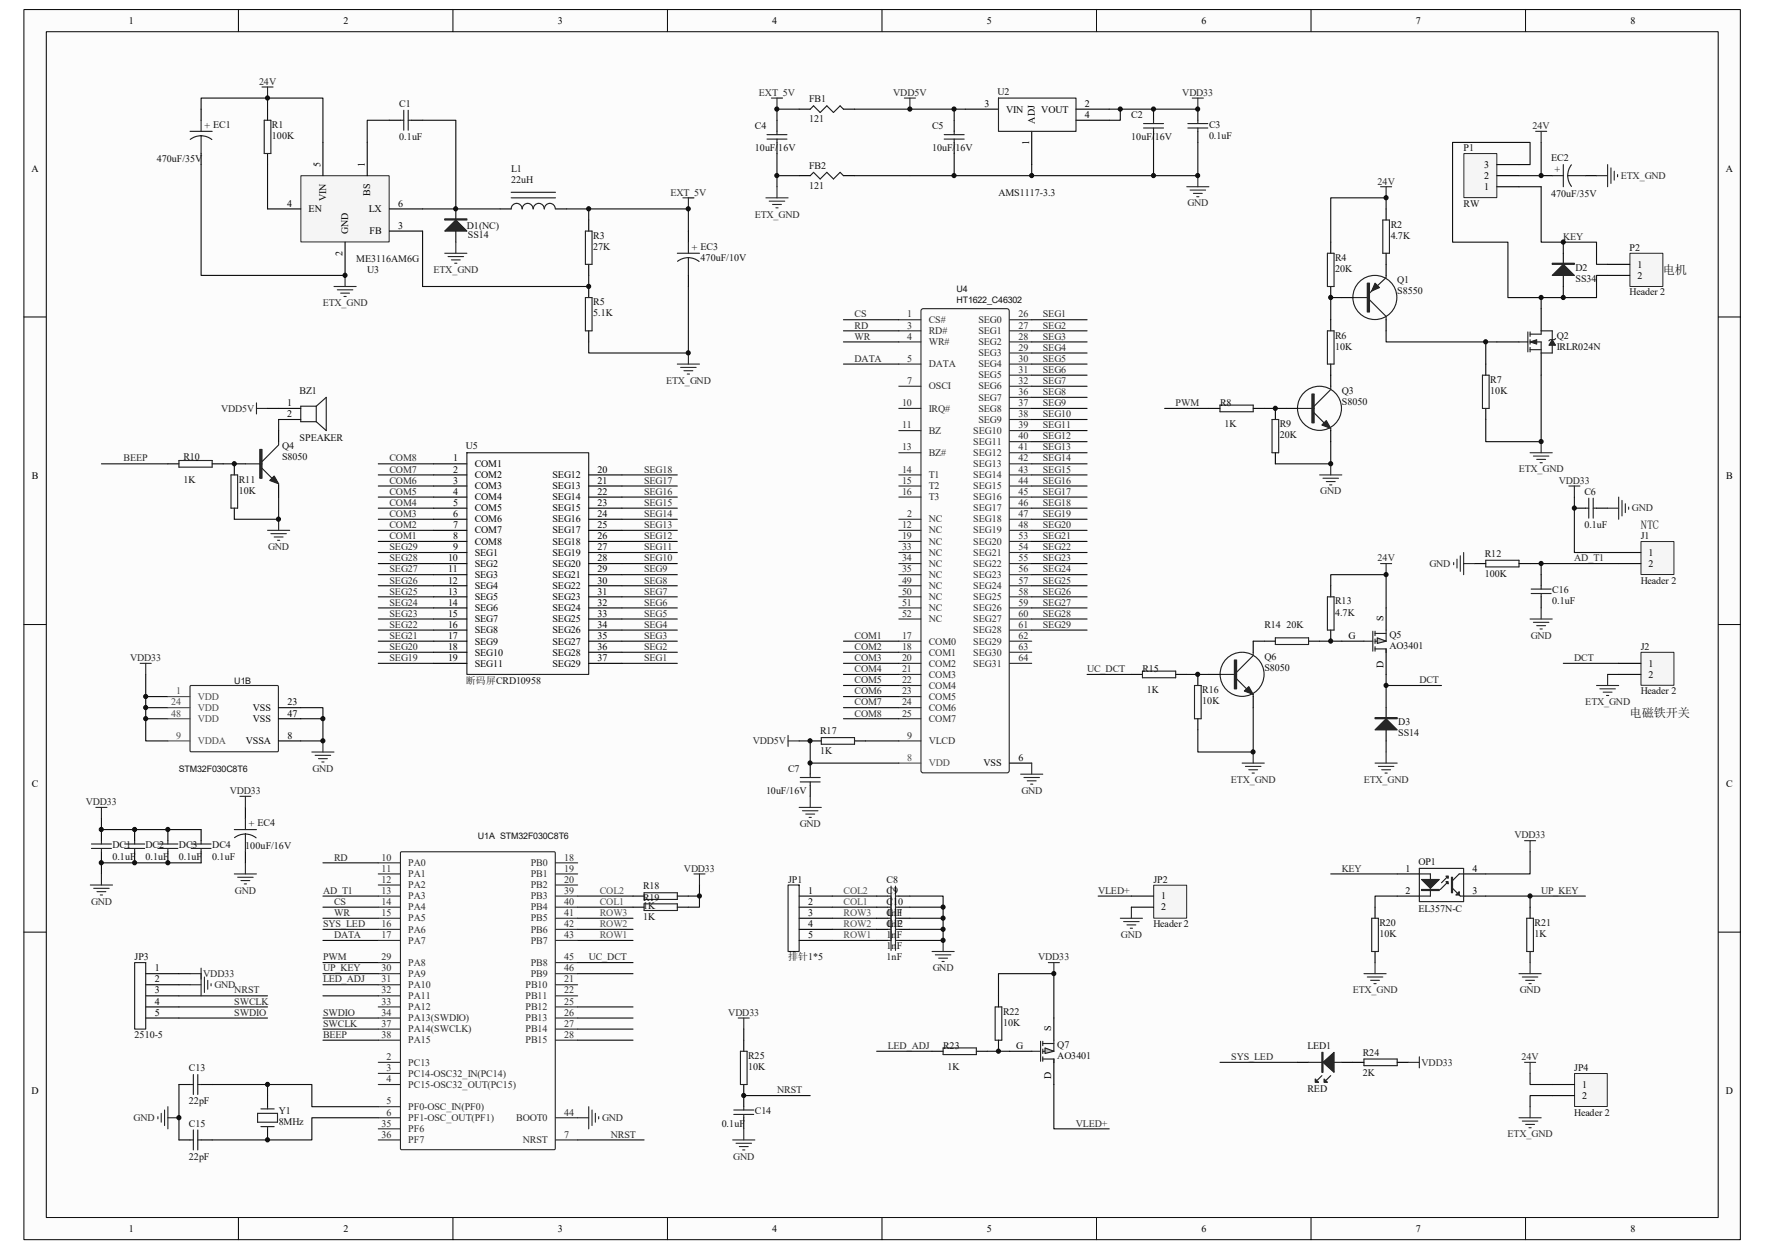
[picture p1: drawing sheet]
<svg xmlns="http://www.w3.org/2000/svg" width="297mm" height="210mm" viewBox="0 0 297 210" stroke-linecap="round" stroke-linejoin="round" font-family="sans-serif">
<defs><g id="words">
<g font-size="2" fill="#0e0e0e">
<text x="279.8" y="46">电机</text>
<text x="276.1" y="88.9">NTC</text>
<text x="274.2" y="120.6">电磁铁开关</text>
</g>
<g font-size="1.7">
<text x="21.7" y="4">1</text>
<text x="57.8" y="4">2</text>
<text x="93.9" y="4">3</text>
<text x="130" y="4">4</text>
<text x="166.1" y="4">5</text>
<text x="202.2" y="4">6</text>
<text x="238.3" y="4">7</text>
<text x="274.4" y="4">8</text>
<text x="165.7" y="17.9">3</text>
<text x="182.5" y="17.9">2</text>
<text x="169.3" y="18.9">VIN</text>
<text x="174.1" y="20.8" transform="rotate(-90 174.1 20.8)">ADJ</text>
<text x="175.2" y="18.9">VOUT</text>
<text x="182.5" y="19.9">4</text>
<text x="5.3" y="28.9">A</text>
<text x="53.9" y="28.1" transform="rotate(-90 53.9 28.1)">5</text>
<text x="61.4" y="28.1" transform="rotate(-90 61.4 28.1)">1</text>
<text x="173.2" y="24.4" transform="rotate(-90 173.2 24.4)">1</text>
<text x="249.8" y="28.2">3</text>
<text x="290.4" y="28.9">A</text>
<text x="48.3" y="34.8">4</text>
<text x="51.9" y="35.7">EN</text>
<text x="54.9" y="33.8" transform="rotate(-90 54.9 33.8)">VIN</text>
<text x="62.1" y="35.7">LX</text>
<text x="62.3" y="32.9" transform="rotate(-90 62.3 32.9)">BS</text>
<text x="67" y="34.8">6</text>
<text x="249.8" y="32">1</text>
<text x="249.8" y="30.1">2</text>
<text x="58.6" y="39.4" transform="rotate(-90 58.6 39.4)">GND</text>
<text x="62.2" y="39.4">FB</text>
<text x="67" y="38.5">3</text>
<text x="57.7" y="43.1" transform="rotate(-90 57.7 43.1)">2</text>
<text x="275.5" y="45">1</text>
<text x="275.5" y="46.9">2</text>
<text x="48.3" y="68.3">1</text>
<text x="48.3" y="70.1">2</text>
<text x="76.2" y="77.6">1</text>
<text x="5.3" y="80.6">B</text>
<text x="76.2" y="83.2">4</text>
<text x="76.2" y="79.5">2</text>
<text x="76.2" y="81.3">3</text>
<text x="79.9" y="80.4">COM2</text>
<text x="79.9" y="82.3">COM3</text>
<text x="79.9" y="78.5">COM1</text>
<text x="93" y="80.4">SEG12</text>
<text x="93" y="82.3">SEG13</text>
<text x="100.5" y="79.5">20</text>
<text x="100.5" y="81.3">21</text>
<text x="100.5" y="83.2">22</text>
<text x="290.5" y="80.6">B</text>
<text x="76.2" y="85">5</text>
<text x="76.2" y="86.9">6</text>
<text x="76.2" y="88.8">7</text>
<text x="79.9" y="84.1">COM4</text>
<text x="79.9" y="86">COM5</text>
<text x="79.9" y="87.8">COM6</text>
<text x="79.9" y="89.7">COM7</text>
<text x="93" y="84.1">SEG14</text>
<text x="93" y="86">SEG15</text>
<text x="93" y="87.8">SEG16</text>
<text x="93" y="89.7">SEG17</text>
<text x="100.5" y="85">23</text>
<text x="100.5" y="86.9">24</text>
<text x="100.5" y="88.8">25</text>
<text x="75.4" y="94.4">10</text>
<text x="76.2" y="90.6">8</text>
<text x="76.2" y="92.5">9</text>
<text x="79.9" y="91.6">COM8</text>
<text x="79.9" y="93.4">SEG1</text>
<text x="79.9" y="95.3">SEG2</text>
<text x="93" y="91.6">SEG18</text>
<text x="93" y="93.4">SEG19</text>
<text x="93" y="95.3">SEG20</text>
<text x="100.5" y="90.6">26</text>
<text x="100.5" y="92.5">27</text>
<text x="100.5" y="94.4">28</text>
<text x="277.4" y="93.4">1</text>
<text x="277.4" y="95.3">2</text>
<text x="75.4" y="96.2">11</text>
<text x="75.4" y="98.1">12</text>
<text x="75.4" y="100">13</text>
<text x="75.4" y="101.9">14</text>
<text x="79.9" y="97.2">SEG3</text>
<text x="79.9" y="99.1">SEG4</text>
<text x="79.9" y="100.9">SEG5</text>
<text x="93" y="97.2">SEG21</text>
<text x="93" y="99.1">SEG22</text>
<text x="93" y="100.9">SEG23</text>
<text x="100.5" y="96.2">29</text>
<text x="100.5" y="98.1">30</text>
<text x="100.5" y="100">31</text>
<text x="100.5" y="101.9">32</text>
<text x="75.4" y="103.7">15</text>
<text x="75.4" y="105.6">16</text>
<text x="75.4" y="107.4">17</text>
<text x="79.9" y="102.8">SEG6</text>
<text x="79.9" y="104.6">SEG7</text>
<text x="79.9" y="106.5">SEG8</text>
<text x="93" y="102.8">SEG24</text>
<text x="93" y="104.6">SEG25</text>
<text x="93" y="106.5">SEG26</text>
<text x="100.5" y="103.7">33</text>
<text x="100.5" y="105.6">34</text>
<text x="100.5" y="107.4">35</text>
<text x="226.9" y="107.4">G</text>
<text x="232.8" y="104.5" transform="rotate(-90 232.8 104.5)">S</text>
<text x="75.4" y="109.3">18</text>
<text x="75.4" y="111.2">19</text>
<text x="79.9" y="108.4">SEG9</text>
<text x="79.9" y="110.2">SEG10</text>
<text x="79.9" y="112.1">SEG11</text>
<text x="93" y="108.4">SEG27</text>
<text x="93" y="110.2">SEG28</text>
<text x="93" y="112.1">SEG29</text>
<text x="100.5" y="109.3">36</text>
<text x="100.5" y="111.2">37</text>
<text x="232.8" y="112.4" transform="rotate(-90 232.8 112.4)">D</text>
<text x="277.4" y="112.1">1</text>
<text x="277.4" y="114">2</text>
<text x="42.5" y="119.5">VSS</text>
<text x="48.4" y="118.6">23</text>
<text x="41.4" y="125.1">VSSA</text>
<text x="42.5" y="121.4">VSS</text>
<text x="48.4" y="120.5">47</text>
<text x="48.4" y="124.2">8</text>
<text x="165.5" y="128.9">VSS</text>
<text x="171.4" y="127.9">6</text>
<text x="5.3" y="132.3">C</text>
<text x="290.5" y="132.3">C</text>
<text x="236.5" y="146.6">1</text>
<text x="247.8" y="146.6">4</text>
<text x="136" y="150.3">1</text>
<text x="136" y="152.1">2</text>
<text x="136" y="154">3</text>
<text x="136" y="155.9">4</text>
<text x="195.4" y="151.2">1</text>
<text x="195.4" y="153.1">2</text>
<text x="236.5" y="150.3">2</text>
<text x="247.8" y="150.3">3</text>
<text x="136" y="157.7">5</text>
<text x="26" y="163.3">1</text>
<text x="26" y="165.2">2</text>
<text x="26" y="167">3</text>
<text x="26" y="168.9">4</text>
<text x="26" y="170.8">5</text>
<text x="176.9" y="173.4" transform="rotate(-90 176.9 173.4)">S</text>
<text x="171" y="176.4">G</text>
<text x="5.3" y="184">D</text>
<text x="176.9" y="181.4" transform="rotate(-90 176.9 181.4)">D</text>
<text x="266.2" y="182.9">1</text>
<text x="266.2" y="184.8">2</text>
<text x="290.4" y="184">D</text>
<text x="21.7" y="207.1">1</text>
<text x="57.8" y="207.1">2</text>
<text x="93.9" y="207.1">3</text>
<text x="130" y="207.1">4</text>
<text x="166.1" y="207.1">5</text>
<text x="202.2" y="207.1">6</text>
<text x="238.3" y="207.1">7</text>
<text x="274.4" y="207.1">8</text>
</g>
<g font-size="1.7" fill="#262626">
<text x="43.6" y="14.2">24V</text>
<text x="127.7" y="16.1">EXT_5V</text>
<text x="150.3" y="16.1">VDD5V</text>
<text x="198.9" y="16.1">VDD33</text>
<text x="257.9" y="21.7">24V</text>
<text x="112.8" y="32.9">EXT_5V</text>
<text x="199.8" y="34.7">GND</text>
<text x="231.8" y="31">24V</text>
<text x="272.8" y="30.1">ETX_GND</text>
<text x="127" y="36.6">ETX_GND</text>
<text x="263.1" y="40.3">KEY</text>
<text x="72.9" y="45.9">ETX_GND</text>
<text x="54.3" y="51.5">ETX_GND</text>
<text x="143.8" y="53.4">CS</text>
<text x="175.5" y="53.4">SEG1</text>
<text x="143.8" y="55.2">RD</text>
<text x="143.8" y="57.1">WR</text>
<text x="175.5" y="55.2">SEG2</text>
<text x="175.5" y="57.1">SEG3</text>
<text x="175.5" y="59">SEG4</text>
<text x="112.1" y="64.5">ETX_GND</text>
<text x="143.8" y="60.8">DATA</text>
<text x="175.5" y="60.8">SEG5</text>
<text x="175.5" y="62.7">SEG6</text>
<text x="175.5" y="64.6">SEG7</text>
<text x="37.2" y="69.2">VDD5V</text>
<text x="175.5" y="66.4">SEG8</text>
<text x="175.5" y="68.3">SEG9</text>
<text x="175.5" y="70.1">SEG10</text>
<text x="197.8" y="68.3">PWM</text>
<text x="20.8" y="77.6">BEEP</text>
<text x="65.5" y="77.6">COM8</text>
<text x="175.5" y="72">SEG11</text>
<text x="175.5" y="73.9">SEG12</text>
<text x="175.5" y="75.7">SEG13</text>
<text x="175.5" y="77.6">SEG14</text>
<text x="65.5" y="83.2">COM5</text>
<text x="65.5" y="81.3">COM6</text>
<text x="65.5" y="79.5">COM7</text>
<text x="108.4" y="83.2">SEG16</text>
<text x="108.4" y="81.3">SEG17</text>
<text x="108.4" y="79.5">SEG18</text>
<text x="175.5" y="79.5">SEG15</text>
<text x="175.5" y="81.3">SEG16</text>
<text x="175.5" y="83.2">SEG17</text>
<text x="222.2" y="83.1">GND</text>
<text x="255.6" y="79.4">ETX_GND</text>
<text x="262.3" y="81.3">VDD33</text>
<text x="65.5" y="88.8">COM2</text>
<text x="65.5" y="86.9">COM3</text>
<text x="65.5" y="85">COM4</text>
<text x="108.4" y="88.8">SEG13</text>
<text x="108.4" y="86.9">SEG14</text>
<text x="108.4" y="85">SEG15</text>
<text x="175.5" y="85">SEG18</text>
<text x="175.5" y="86.9">SEG19</text>
<text x="175.5" y="88.8">SEG20</text>
<text x="274.6" y="86">GND</text>
<text x="45.1" y="92.5">GND</text>
<text x="65.5" y="94.4">SEG28</text>
<text x="65.5" y="92.5">SEG29</text>
<text x="65.5" y="90.6">COM1</text>
<text x="108.4" y="94.4">SEG10</text>
<text x="108.4" y="92.5">SEG11</text>
<text x="108.4" y="90.6">SEG12</text>
<text x="175.5" y="90.6">SEG21</text>
<text x="175.5" y="92.5">SEG22</text>
<text x="175.5" y="94.4">SEG23</text>
<text x="231.8" y="94.4">24V</text>
<text x="240.5" y="95.3">GND</text>
<text x="264.9" y="94.4">AD_T1</text>
<text x="65.5" y="101.9">SEG24</text>
<text x="65.5" y="100">SEG25</text>
<text x="65.5" y="98.1">SEG26</text>
<text x="65.5" y="96.2">SEG27</text>
<text x="108.4" y="101.9">SEG6</text>
<text x="108.4" y="100">SEG7</text>
<text x="108.4" y="98.1">SEG8</text>
<text x="108.4" y="96.2">SEG9</text>
<text x="175.5" y="96.2">SEG24</text>
<text x="175.5" y="98.1">SEG25</text>
<text x="175.5" y="100">SEG26</text>
<text x="175.5" y="101.9">SEG27</text>
<text x="65.5" y="107.4">SEG21</text>
<text x="65.5" y="105.6">SEG22</text>
<text x="65.5" y="103.7">SEG23</text>
<text x="108.4" y="107.4">SEG3</text>
<text x="108.4" y="105.6">SEG4</text>
<text x="108.4" y="103.7">SEG5</text>
<text x="143.8" y="107.4">COM1</text>
<text x="175.5" y="103.7">SEG28</text>
<text x="175.5" y="105.6">SEG29</text>
<text x="257.6" y="107.4">GND</text>
<text x="21.9" y="111.2">VDD33</text>
<text x="65.5" y="111.2">SEG19</text>
<text x="65.5" y="109.3">SEG20</text>
<text x="108.4" y="111.2">SEG1</text>
<text x="108.4" y="109.3">SEG2</text>
<text x="143.8" y="109.3">COM2</text>
<text x="143.8" y="111.2">COM3</text>
<text x="143.8" y="113">COM4</text>
<text x="182.9" y="113">UC_DCT</text>
<text x="264.9" y="111.2">DCT</text>
<text x="143.8" y="114.9">COM5</text>
<text x="143.8" y="116.8">COM6</text>
<text x="143.8" y="118.6">COM7</text>
<text x="238.8" y="114.9">DCT</text>
<text x="266.7" y="118.6">ETX_GND</text>
<text x="126.7" y="125.1">VDD5V</text>
<text x="143.8" y="120.5">COM8</text>
<text x="52.6" y="129.8">GND</text>
<text x="207.1" y="131.6">ETX_GND</text>
<text x="229.5" y="131.6">ETX_GND</text>
<text x="14.4" y="135.4">VDD33</text>
<text x="38.7" y="133.5">VDD33</text>
<text x="171.9" y="133.5">GND</text>
<text x="134.6" y="139.1">GND</text>
<text x="254.8" y="141">VDD33</text>
<text x="56.2" y="144.7">RD</text>
<text x="115.1" y="146.6">VDD33</text>
<text x="225.8" y="146.6">KEY</text>
<text x="15.3" y="152.1">GND</text>
<text x="39.5" y="150.2">GND</text>
<text x="54.4" y="155.9">SYS_LED</text>
<text x="54.4" y="150.3">AD_T1</text>
<text x="56.2" y="152.1">CS</text>
<text x="56.2" y="154">WR</text>
<text x="184.8" y="150.3">VLED+</text>
<text x="259.3" y="150.3">UP_KEY</text>
<text x="54.4" y="161.5">PWM</text>
<text x="56.2" y="157.7">DATA</text>
<text x="99.1" y="161.5">UC_DCT</text>
<text x="174.7" y="161.5">VDD33</text>
<text x="188.6" y="157.7">GND</text>
<text x="34.2" y="164.3">VDD33</text>
<text x="36.1" y="166.1">GND</text>
<text x="39.4" y="167">NRST</text>
<text x="54.4" y="165.2">LED_ADJ</text>
<text x="54.4" y="163.3">UP_KEY</text>
<text x="157" y="163.3">GND</text>
<text x="227.6" y="167">ETX_GND</text>
<text x="255.7" y="167">GND</text>
<text x="39.4" y="168.9">SWCLK</text>
<text x="39.4" y="170.8">SWDIO</text>
<text x="54.4" y="172.6">SWCLK</text>
<text x="54.4" y="170.8">SWDIO</text>
<text x="122.5" y="170.8">VDD33</text>
<text x="54.4" y="174.5">BEEP</text>
<text x="149.4" y="176.4">LED_ADJ</text>
<text x="207.2" y="178.3">SYS_LED</text>
<text x="239.2" y="179.2">VDD33</text>
<text x="256" y="178.3">24V</text>
<text x="130.8" y="183.9">NRST</text>
<text x="22.5" y="188.5">GND</text>
<text x="101.3" y="188.5">GND</text>
<text x="102.8" y="191.3">NRST</text>
<text x="181.1" y="189.4">VLED+</text>
<text x="253.7" y="191.3">ETX_GND</text>
<text x="123.4" y="195">GND</text>
</g>
<g font-size="1.7" fill="#0e0e0e">
<text x="67.2" y="17.9">C1</text>
<text x="136.1" y="17.2">FB1</text>
<text x="167.9" y="15.9">U2</text>
<text x="34.4" y="21.7">+ EC1</text>
<text x="45.8" y="21.5">R1</text>
<text x="45.8" y="23.4">100K</text>
<text x="67.2" y="23.6">0.1uF</text>
<text x="127" y="21.7">C4</text>
<text x="136.1" y="20.6">121</text>
<text x="156.8" y="21.7">C5</text>
<text x="190.4" y="19.9">C2</text>
<text x="190.4" y="23.6">10uF/16V</text>
<text x="203.5" y="21.5">C3</text>
<text x="203.5" y="23.4">0.1uF</text>
<text x="26.4" y="27.3">470uF/35V</text>
<text x="86" y="29">L1</text>
<text x="127" y="25.4">10uF/16V</text>
<text x="136.1" y="28.4">FB2</text>
<text x="156.8" y="25.4">10uF/16V</text>
<text x="246.3" y="25.4">P1</text>
<text x="261" y="27.1">EC2</text>
<text x="262.6" y="29" transform="rotate(-90 262.6 29)">+</text>
<text x="86" y="30.8">22uH</text>
<text x="136.1" y="31.8">121</text>
<text x="168" y="32.9">AMS1117-3.3</text>
<text x="246.3" y="34.8">RW</text>
<text x="261" y="33.1">470uF/35V</text>
<text x="78.6" y="38.5">D1(NC)</text>
<text x="78.7" y="40">SS14</text>
<text x="99.8" y="40.1">R3</text>
<text x="99.8" y="42">27K</text>
<text x="234" y="38.3">R2</text>
<text x="234" y="40.1">4.7K</text>
<text x="59.9" y="44.1">ME3116AM6G</text>
<text x="61.8" y="45.9">U3</text>
<text x="116.4" y="42.2">+ EC3</text>
<text x="117.9" y="43.9">470uF/10V</text>
<text x="224.7" y="43.9">R4</text>
<text x="224.7" y="45.7">20K</text>
<text x="235.1" y="47.6">Q1</text>
<text x="265.1" y="45.6">D2</text>
<text x="265.1" y="47.4">SS34</text>
<text x="274.2" y="42.2">P2</text>
<text x="99.8" y="51.4">R5</text>
<text x="99.8" y="53.2">5.1K</text>
<text x="235.1" y="49.4">S8550</text>
<text x="274.2" y="49.7">Header 2</text>
<text x="224.7" y="56.9">R6</text>
<text x="224.7" y="58.8">10K</text>
<text x="262" y="56.9">Q2</text>
<text x="262" y="58.8">IRLR024N</text>
<text x="250.8" y="64.4">R7</text>
<text x="50.4" y="66.3">BZ1</text>
<text x="205.3" y="68.3">R8</text>
<text x="206" y="71.8">1K</text>
<text x="215.3" y="71.8">R9</text>
<text x="225.8" y="66.3">Q3</text>
<text x="225.8" y="68.1">S8050</text>
<text x="250.8" y="66.3">10K</text>
<text x="30.9" y="77.4">R10</text>
<text x="47.5" y="75.6">Q4</text>
<text x="47.5" y="77.4">S8050</text>
<text x="50.4" y="74.1">SPEAKER</text>
<text x="78.4" y="75.6">U5</text>
<text x="215.3" y="73.7">20K</text>
<text x="30.9" y="81.2">1K</text>
<text x="40.2" y="81.2">R11</text>
<text x="40.2" y="83">10K</text>
<text x="266.6" y="83.2">C6</text>
<text x="266.6" y="88.8">0.1uF</text>
<text x="249.9" y="93.6">R12</text>
<text x="276.1" y="90.6">J1</text>
<text x="224.7" y="101.6">R13</text>
<text x="249.9" y="97">100K</text>
<text x="261.2" y="99.8">C16</text>
<text x="261.2" y="101.6">0.1uF</text>
<text x="276.1" y="98.1">Header 2</text>
<text x="212.8" y="105.6">R14 20K</text>
<text x="224.7" y="103.5">4.7K</text>
<text x="233.8" y="107.2">Q5</text>
<text x="192.2" y="113">R15</text>
<text x="212.8" y="111">Q6</text>
<text x="212.8" y="112.8">S8050</text>
<text x="233.8" y="109.1">AO3401</text>
<text x="276.1" y="109.3">J2</text>
<text x="78.4" y="115.1">断码屏CRD10958</text>
<text x="193" y="116.5">1K</text>
<text x="202.3" y="116.5">R16</text>
<text x="202.3" y="118.4">10K</text>
<text x="276.1" y="116.8">Header 2</text>
<text x="138" y="123.4">R17</text>
<text x="235.3" y="122">D3</text>
<text x="235.3" y="123.8">SS14</text>
<text x="132.6" y="129.8">C7</text>
<text x="138" y="126.8">1K</text>
<text x="128.9" y="133.5">10uF/16V</text>
<text x="18.9" y="142.7">DC1</text>
<text x="24.5" y="142.7">DC2</text>
<text x="30.1" y="142.7">DC3</text>
<text x="35.7" y="142.7">DC4</text>
<text x="41.3" y="142.8">100uF/16V</text>
<text x="41.9" y="139.1">+ EC4</text>
<text x="18.9" y="144.5">0.1uF</text>
<text x="24.5" y="144.5">0.1uF</text>
<text x="30.1" y="144.5">0.1uF</text>
<text x="35.7" y="144.5">0.1uF</text>
<text x="108.2" y="149.6">R18</text>
<text x="132.6" y="148.4">JP1</text>
<text x="149.2" y="148.4">C8</text>
<text x="194.1" y="148.4">JP2</text>
<text x="238.7" y="145.5">OP1</text>
<text x="108.2" y="152.9">1K</text>
<text x="108.2" y="151.4">R19</text>
<text x="108.2" y="154.8">1K</text>
<text x="149.2" y="154">1nF</text>
<text x="149.2" y="150.3">C9</text>
<text x="149.2" y="155.9">1nF</text>
<text x="149.2" y="152.1">C10</text>
<text x="149.2" y="154">C11</text>
<text x="149.2" y="155.9">C12</text>
<text x="194.1" y="155.9">Header 2</text>
<text x="232.1" y="155.7">R20</text>
<text x="238.7" y="153.3">EL357N-C</text>
<text x="258.2" y="155.7">R21</text>
<text x="22.6" y="161.5">JP3</text>
<text x="132.6" y="161.5">排针1*5</text>
<text x="149.2" y="157.7">1nF</text>
<text x="149.2" y="159.6">1nF</text>
<text x="149.2" y="161.5">1nF</text>
<text x="232.1" y="157.6">10K</text>
<text x="258.2" y="157.6">1K</text>
<text x="168.8" y="170.6">R22</text>
<text x="168.8" y="172.5">10K</text>
<text x="22.6" y="174.5">2510-5</text>
<text x="125.9" y="178.1">R25</text>
<text x="125.9" y="179.9">10K</text>
<text x="158.7" y="176.4">R23</text>
<text x="159.5" y="179.9">1K</text>
<text x="177.9" y="176.2">Q7</text>
<text x="177.9" y="178.1">AO3401</text>
<text x="220" y="176.4">LED1</text>
<text x="229.3" y="177.5">R24</text>
<text x="31.8" y="180.1">C13</text>
<text x="31.8" y="185.7">22pF</text>
<text x="220" y="183.6">RED</text>
<text x="229.3" y="180.8">2K</text>
<text x="264.9" y="180.1">JP4</text>
<text x="31.8" y="189.4">C15</text>
<text x="46.9" y="187.4">Y1</text>
<text x="46.9" y="189.2">8MHz</text>
<text x="121.5" y="189.4">0.1uF</text>
<text x="127" y="187.4">C14</text>
<text x="264.9" y="187.6">Header 2</text>
<text x="31.8" y="195">22pF</text>
</g>
<g font-size="1.7" fill="#292929">
<text x="152.7" y="53.4">1</text>
<text x="171.4" y="53.4">26</text>
<text x="152.7" y="55.2">3</text>
<text x="152.7" y="57.1">4</text>
<text x="156.3" y="54.3">CS#</text>
<text x="156.3" y="56.2">RD#</text>
<text x="156.3" y="58">WR#</text>
<text x="164.6" y="54.3">SEG0</text>
<text x="164.6" y="56.2">SEG1</text>
<text x="164.6" y="58">SEG2</text>
<text x="164.6" y="59.9">SEG3</text>
<text x="171.4" y="55.2">27</text>
<text x="171.4" y="57.1">28</text>
<text x="171.4" y="59">29</text>
<text x="152.7" y="60.8">5</text>
<text x="152.7" y="64.6">7</text>
<text x="156.3" y="61.8">DATA</text>
<text x="156.3" y="65.5">OSCI</text>
<text x="164.6" y="61.8">SEG4</text>
<text x="164.6" y="63.6">SEG5</text>
<text x="164.6" y="65.5">SEG6</text>
<text x="171.4" y="60.8">30</text>
<text x="171.4" y="62.7">31</text>
<text x="171.4" y="64.6">32</text>
<text x="151.8" y="68.3">10</text>
<text x="156.3" y="69.2">IRQ#</text>
<text x="164.6" y="67.4">SEG7</text>
<text x="164.6" y="69.2">SEG8</text>
<text x="164.6" y="71.1">SEG9</text>
<text x="171.4" y="66.4">36</text>
<text x="171.4" y="68.3">37</text>
<text x="171.4" y="70.1">38</text>
<text x="151.8" y="72">11</text>
<text x="151.8" y="75.7">13</text>
<text x="156.3" y="72.9">BZ</text>
<text x="156.3" y="76.7">BZ#</text>
<text x="163.8" y="72.9">SEG10</text>
<text x="163.8" y="74.8">SEG11</text>
<text x="163.8" y="76.7">SEG12</text>
<text x="171.4" y="72">39</text>
<text x="171.4" y="73.9">40</text>
<text x="171.4" y="75.7">41</text>
<text x="171.4" y="77.6">42</text>
<text x="151.8" y="79.5">14</text>
<text x="151.8" y="81.3">15</text>
<text x="151.8" y="83.2">16</text>
<text x="156.3" y="80.4">T1</text>
<text x="156.3" y="82.3">T2</text>
<text x="163.8" y="78.5">SEG13</text>
<text x="163.8" y="80.4">SEG14</text>
<text x="163.8" y="82.3">SEG15</text>
<text x="171.4" y="79.5">43</text>
<text x="171.4" y="81.3">44</text>
<text x="171.4" y="83.2">45</text>
<text x="151.8" y="88.8">12</text>
<text x="152.7" y="86.9">2</text>
<text x="156.3" y="87.8">NC</text>
<text x="156.3" y="89.7">NC</text>
<text x="156.3" y="84.1">T3</text>
<text x="163.8" y="84.1">SEG16</text>
<text x="163.8" y="86">SEG17</text>
<text x="163.8" y="87.8">SEG18</text>
<text x="163.8" y="89.7">SEG19</text>
<text x="171.4" y="85">46</text>
<text x="171.4" y="86.9">47</text>
<text x="171.4" y="88.8">48</text>
<text x="151.8" y="90.6">19</text>
<text x="151.8" y="92.5">33</text>
<text x="151.8" y="94.4">34</text>
<text x="156.3" y="91.6">NC</text>
<text x="156.3" y="93.4">NC</text>
<text x="156.3" y="95.3">NC</text>
<text x="163.8" y="91.6">SEG20</text>
<text x="163.8" y="93.4">SEG21</text>
<text x="163.8" y="95.3">SEG22</text>
<text x="171.4" y="90.6">53</text>
<text x="171.4" y="92.5">54</text>
<text x="171.4" y="94.4">55</text>
<text x="151.8" y="96.2">35</text>
<text x="151.8" y="98.1">49</text>
<text x="151.8" y="100">50</text>
<text x="151.8" y="101.9">51</text>
<text x="156.3" y="97.2">NC</text>
<text x="156.3" y="99.1">NC</text>
<text x="156.3" y="100.9">NC</text>
<text x="163.8" y="97.2">SEG23</text>
<text x="163.8" y="99.1">SEG24</text>
<text x="163.8" y="100.9">SEG25</text>
<text x="171.4" y="96.2">56</text>
<text x="171.4" y="98.1">57</text>
<text x="171.4" y="100">58</text>
<text x="171.4" y="101.9">59</text>
<text x="151.8" y="107.4">17</text>
<text x="151.8" y="103.7">52</text>
<text x="156.3" y="102.8">NC</text>
<text x="156.3" y="104.6">NC</text>
<text x="163.8" y="102.8">SEG26</text>
<text x="163.8" y="104.6">SEG27</text>
<text x="163.8" y="106.5">SEG28</text>
<text x="171.4" y="103.7">60</text>
<text x="171.4" y="105.6">61</text>
<text x="171.4" y="107.4">62</text>
<text x="151.8" y="109.3">18</text>
<text x="151.8" y="111.2">20</text>
<text x="151.8" y="113">21</text>
<text x="156.3" y="108.4">COM0</text>
<text x="156.3" y="110.2">COM1</text>
<text x="156.3" y="112.1">COM2</text>
<text x="156.3" y="114">COM3</text>
<text x="163.8" y="108.4">SEG29</text>
<text x="163.8" y="110.2">SEG30</text>
<text x="163.8" y="112.1">SEG31</text>
<text x="171.4" y="109.3">63</text>
<text x="171.4" y="111.2">64</text>
<text x="151.8" y="114.9">22</text>
<text x="151.8" y="116.8">23</text>
<text x="151.8" y="118.6">24</text>
<text x="156.3" y="115.8">COM4</text>
<text x="156.3" y="117.7">COM5</text>
<text x="156.3" y="119.5">COM6</text>
<text x="151.8" y="120.5">25</text>
<text x="152.7" y="124.2">9</text>
<text x="156.3" y="125.1">VLCD</text>
<text x="156.3" y="121.4">COM7</text>
<text x="64.2" y="144.7">10</text>
<text x="64.2" y="146.6">11</text>
<text x="64.2" y="148.4">12</text>
<text x="68.7" y="145.6">PA0</text>
<text x="68.7" y="147.5">PA1</text>
<text x="68.7" y="149.4">PA2</text>
<text x="89.3" y="145.6">PB0</text>
<text x="89.3" y="147.5">PB1</text>
<text x="89.3" y="149.4">PB2</text>
<text x="95" y="144.7">18</text>
<text x="95" y="146.6">19</text>
<text x="95" y="148.4">20</text>
<text x="64.2" y="150.3">13</text>
<text x="64.2" y="152.1">14</text>
<text x="64.2" y="154">15</text>
<text x="64.2" y="155.9">16</text>
<text x="68.7" y="151.2">PA3</text>
<text x="68.7" y="153.1">PA4</text>
<text x="68.7" y="154.9">PA5</text>
<text x="89.3" y="151.2">PB3</text>
<text x="89.3" y="153.1">PB4</text>
<text x="89.3" y="154.9">PB5</text>
<text x="95" y="150.3">39</text>
<text x="95" y="152.1">40</text>
<text x="95" y="154">41</text>
<text x="95" y="155.9">42</text>
<text x="64.2" y="157.7">17</text>
<text x="64.2" y="161.5">29</text>
<text x="68.7" y="156.8">PA6</text>
<text x="68.7" y="158.7">PA7</text>
<text x="89.3" y="156.8">PB6</text>
<text x="89.3" y="158.7">PB7</text>
<text x="95" y="157.7">43</text>
<text x="95" y="161.5">45</text>
<text x="64.2" y="163.3">30</text>
<text x="64.2" y="165.2">31</text>
<text x="64.2" y="167">32</text>
<text x="68.7" y="162.4">PA8</text>
<text x="68.7" y="164.3">PA9</text>
<text x="68.7" y="166.1">PA10</text>
<text x="68.7" y="168">PA11</text>
<text x="88.4" y="166.1">PB10</text>
<text x="88.4" y="168">PB11</text>
<text x="89.3" y="162.4">PB8</text>
<text x="89.3" y="164.3">PB9</text>
<text x="95" y="163.3">46</text>
<text x="95" y="165.2">21</text>
<text x="95" y="167">22</text>
<text x="64.2" y="168.9">33</text>
<text x="64.2" y="170.8">34</text>
<text x="64.2" y="172.6">37</text>
<text x="68.7" y="169.8">PA12</text>
<text x="68.7" y="171.7">PA13(SWDIO)</text>
<text x="68.7" y="173.6">PA14(SWCLK)</text>
<text x="88.4" y="169.8">PB12</text>
<text x="88.4" y="171.7">PB13</text>
<text x="88.4" y="173.6">PB14</text>
<text x="95" y="168.9">25</text>
<text x="95" y="170.8">26</text>
<text x="95" y="172.6">27</text>
<text x="64.2" y="174.5">38</text>
<text x="65.1" y="178.3">2</text>
<text x="68.7" y="175.4">PA15</text>
<text x="68.7" y="179.2">PC13</text>
<text x="88.4" y="175.4">PB15</text>
<text x="95" y="174.5">28</text>
<text x="65.1" y="180.1">3</text>
<text x="65.1" y="182">4</text>
<text x="65.1" y="185.7">5</text>
<text x="68.7" y="181.1">PC14-OSC32_IN(PC14)</text>
<text x="68.7" y="182.9">PC15-OSC32_OUT(PC15)</text>
<text x="64.2" y="189.4">35</text>
<text x="64.2" y="191.3">36</text>
<text x="65.1" y="187.6">6</text>
<text x="68.7" y="186.6">PF0-OSC_IN(PF0)</text>
<text x="68.7" y="188.5">PF1-OSC_OUT(PF1)</text>
<text x="68.7" y="190.4">PF6</text>
<text x="86.9" y="188.5">BOOT0</text>
<text x="95" y="187.6">44</text>
<text x="95" y="191.3">7</text>
<text x="68.7" y="192.2">PF7</text>
<text x="88" y="192.2">NRST</text>
</g>
<g font-size="1.7" fill="#4c4c4c">
<text x="28.8" y="118.6">24</text>
<text x="29.6" y="116.8">1</text>
<text x="33.3" y="117.7">VDD</text>
<text x="33.3" y="119.5">VDD</text>
<text x="28.8" y="120.5">48</text>
<text x="29.6" y="124.2">9</text>
<text x="33.3" y="121.4">VDD</text>
<text x="33.3" y="125.1">VDDA</text>
<text x="152.7" y="127.9">8</text>
<text x="156.3" y="128.9">VDD</text>
<text x="100.9" y="152.1">COL1</text>
<text x="100.9" y="150.3">COL2</text>
<text x="100.9" y="155.9">ROW2</text>
<text x="100.9" y="154">ROW3</text>
<text x="141.9" y="152.1">COL1</text>
<text x="141.9" y="150.3">COL2</text>
<text x="141.9" y="155.9">ROW2</text>
<text x="141.9" y="154">ROW3</text>
<text x="100.9" y="157.7">ROW1</text>
<text x="141.9" y="157.7">ROW1</text>
</g>
<g font-size="1.5" fill="#0e0e0e">
<text x="161" y="49.1">U4</text>
<text x="161" y="51">HT1622_C46302</text>
<text x="39.4" y="114.9">U1B</text>
<text x="30.1" y="129.8">STM32F030C8T6</text>
<text x="80.4" y="141">U1A STM32F030C8T6</text>
</g>
</g></defs>
<path d="M4.1 1.7h288.8v206.7h-288.8z" fill="#fcfcfc"/>
<path d="M4 1.6h288.9v206.8h-288.9z" fill="none" stroke="#000" stroke-width=".17"/>
<path d="M7.8 5.4h281.3v199.3h-281.3z" fill="#fcfcfc"/>
<g fill="none" stroke="#000" stroke-width=".17">
<path d="M7.8 5.3h281.3v199.4h-281.3zM40.1 1.6v3.7M76.2 1.6v3.7M112.3 1.6v3.7M148.4 1.6v3.7M184.5 1.6v3.7M220.6 1.6v3.7M256.7 1.6v3.7M4 53.3h3.7M289.2 53.3h3.7M4 105h3.7M289.2 105h3.7"/>
<path d="M4 156.7h3.7M289.2 156.7h3.7M40.1 204.7v3.7M76.2 204.7v3.7M112.3 204.7v3.7M148.4 204.7v3.7M184.5 204.7v3.7M220.6 204.7v3.7M256.7 204.7v3.7"/>
</g>
<g fill="none" stroke="#000" stroke-width=".19">
<path d="M162.4 18.4h5.6M181.1 18.4h5.6M194.1 18.4v1.8M201.6 18.4v1.8M173.6 22.1v5.6M181.1 20.2h5.6M194.1 22.1v1.8M201.6 22.1v1.8M17.1 139.5v1.9M22.7 139.5v1.9M28.2 139.5v1.9M33.8 139.5v1.9"/>
<path d="M41.3 135.8v1.8M17.1 143.2v1.9M22.7 143.2v1.9M28.2 143.2v1.9M33.8 143.2v1.9M41.3 143.2v1.9M24.5 163.7h5.6M24.5 165.6h5.6M24.5 167.4h5.6M24.5 169.3h5.6M24.5 171.2h5.6M156.8 176.8h1.9"/>
<path d="M164.3 176.8h1.9M168 167.4v1.9M168 174.9v1.9M169.9 176.8h3.7M177.3 171.2v3.7M177.3 178.6v3.8M30.1 182.4h1.9M30.1 191.7h1.9M33.8 182.4h1.9M33.8 191.7h1.9M45 184.2v1.9M45 189.8v1.9"/>
</g>
<g fill="none" stroke="#1c1c1c" stroke-width=".19">
<path d="M168 16.5h13.1v5.6h-13.1zM192.4 21.5h3.4M192.4 20.8h3.4M194.1 20.2v.6M194.1 21.5v.6M199.9 21.5h3.3M199.9 20.8h3.3M201.6 20.2v.6M201.6 21.5v.6M39.4 139.5h3.8M41.3 137.6v1.9M15.4 142.7h3.3"/>
<path d="M15.4 141.9h3.3M17.1 141.4v.5M17.1 142.7v.5M21 142.7h3.3M21 141.9h3.3M22.7 141.4v.5M22.7 142.7v.5M26.6 142.7h3.3M26.6 141.9h3.3M28.2 141.4v.5M28.2 142.7v.5M32.2 142.7h3.3"/>
<path d="M32.2 141.9h3.3M33.8 141.4v.5M33.8 142.7v.5M41.3 140.2v3M41.3 140.2l.8 .2 1 .5M41.3 140.2l-.8 .1-1 .6M22.7 161.9h1.8v11.1h-1.8zM158.7 176.2h5.6v1.1h-5.6zM167.5 169.3h1.1v5.6h-1.1zM173.6 176.8h1.5M175.1 175.1v3.3M175.5 178.1h1.8v.5"/>
<path d="M175.5 175.5h1.8M175.5 175.1v.7M175.5 176.4v.7M175.5 177.7v.7M177.3 174.9v1.9h-1.8M32 182.4h.5M32 191.7h.5M32.5 180.7v3.3M32.5 190v3.4M33.3 182.4h.5M33.3 180.7v3.3M33.3 190v3.4"/>
<path d="M33.3 191.7h.5M43.3 187.2h3.4v1.5h-3.4zM43.9 186.5h2.2M43.9 189.4h2.2M45 186.1v.4M45 189.4v.4"/>
</g>
<g fill="none" stroke="#262626" stroke-width=".19">
<path d="M152.2 16.5h1.8M153.1 16.5v1.9M200.6 16.5h1.9M201.6 16.5v1.9M199.7 31.4h3.7M200.3 32h2.6M200.8 32.5h1.5M201.4 33.1h.4M201.6 29.5v1.9M23.6 111.5h1.9M24.5 111.5v1.9M16.1 135.8h1.9"/>
<path d="M17.1 135.8v1.8M40.4 133.9h1.8M41.3 133.9v1.9M52.5 126.4h3.7M53 127h2.6M53.6 127.6h1.5M54.2 128.1h.3M54.3 124.6v1.8M32 163.7h1.8M32 165.6h1.8M33.8 162.8v4.6M34.4 164.3v2.6"/>
<path d="M35 164.8v1.5M35.5 165.4v.4M176.4 161.9h1.9M177.3 161.9v1.8M26.6 187.8v.3M27.1 187.2v1.5M27.7 186.6v2.7M28.2 186.1v3.7M28.2 187.9h1.9M97.2 187.9h1.9M99.1 186.1v3.7M99.6 186.6v2.7"/>
<path d="M100.2 187.2v1.5M100.7 187.8v.3"/>
</g>
<g fill="none" stroke="#0e0e0e" stroke-width=".19">
<path d="M143.8 18.4h18.6M186.7 18.4h14.9M194.1 23.9v5.6M24.5 113.4v11.2h3.7M24.5 119h3.7M24.5 117.1h3.7M17.1 137.6v1.9h16.7M24.5 120.9h3.7M50.6 120.9h3.7M33.8 145.1h-16.7v1.8M54.3 152.5h9.4M54.3 154.4h9.4"/>
<path d="M54.3 156.3h9.4M54.3 158.1h9.4M54.3 145.1h9.4M97.2 152.5h9.3M97.2 154.4h9.3M97.2 158.1h9.3M97.2 150.7h9.3M30.1 165.6h1.9M30.1 163.7h1.9M30.1 167.4h14.9M30.1 169.3h14.9M30.1 171.2h14.9"/>
<path d="M54.3 165.6h9.4M54.3 171.2h9.4M54.3 173h9.4M54.3 161.9h9.4M97.2 169.3h9.3M97.2 171.2h9.3M97.2 173h9.3M97.2 174.9h9.3M147.5 176.8h9.3M166.2 176.8h3.7M168 167.4v-3.7h9.3v7.5M30.1 182.4v9.3"/>
<path d="M35.7 182.4h16.8v3.7h11.2M45 182.4v1.8M63.7 187.9h-11.2v3.8h-16.8M97.2 191.7h11.2M177.3 182.4v7.4h9.4"/>
</g>
<path d="M175.9 176.2l1.4 .6-1.4 .3z" fill="#c0c0c0" stroke="#1c1c1c" stroke-width=".19"/>
<g fill="none" stroke="#292929" stroke-width=".19">
<path d="M151.3 53.8h3.7M151.3 55.6h3.7M151.3 57.5h3.7M155.2 52l14.3-.1 .1 .1 .2 .3v77.3l-.2 .3-.1 .1h-14.1l-.2-.1-.2-.3v-77.3zM169.9 53.8h3.7M169.9 55.6h3.7M169.9 57.5h3.7M169.9 59.4h3.7M151.3 61.2h3.7M151.3 64.9h3.7M151.3 68.7h3.7M151.3 72.4h3.7"/>
<path d="M151.3 76.1h3.7M151.3 79.9h3.7M169.9 61.2h3.7M169.9 64.9h3.7M169.9 68.7h3.7M169.9 72.4h3.7M169.9 76.1h3.7M169.9 79.9h3.7M169.9 63.1h3.7M169.9 66.8h3.7M169.9 70.5h3.7M169.9 74.3h3.7"/>
<path d="M169.9 78h3.7M151.3 87.3h3.7M151.3 89.2h3.7M151.3 81.7h3.7M151.3 83.6h3.7M151.3 91h3.7M151.3 92.9h3.7M151.3 94.8h3.7M151.3 96.6h3.7M151.3 98.5h3.7M169.9 87.3h3.7M169.9 89.2h3.7"/>
<path d="M169.9 81.7h3.7M169.9 83.6h3.7M169.9 91h3.7M169.9 92.9h3.7M169.9 94.8h3.7M169.9 96.6h3.7M169.9 85.4h3.7M169.9 98.5h3.7M32 115.3h14.8v11.1h-14.8zM151.3 107.8h3.7M151.3 109.7h3.7M151.3 111.5h3.7"/>
<path d="M151.3 113.4h3.7M151.3 115.3h3.7M151.3 117.1h3.7M151.3 119h3.7M151.3 100.4h3.7M151.3 102.2h3.7M151.3 104.1h3.7M169.9 107.8h3.7M169.9 109.7h3.7M169.9 111.5h3.7M169.9 100.4h3.7M169.9 102.2h3.7"/>
<path d="M169.9 104.1h3.7M169.9 105.9h3.7M151.3 124.6h3.7M151.3 120.9h3.7M63.7 145.1h3.7M63.7 146.9h3.7M63.7 148.8h3.7M63.7 150.7h3.7M63.7 152.5h3.7M63.7 154.4h3.7M63.7 156.3h3.7M63.7 158.1h3.7"/>
<path d="M67.4 143.3h26v50h-26zM93.5 145.1h3.7M93.5 146.9h3.7M93.5 148.8h3.7M93.5 150.7h3.7M93.5 152.5h3.7M93.5 154.4h3.7M93.5 156.3h3.7M93.5 158.1h3.7M63.7 161.9h3.7M63.7 163.7h3.7M63.7 165.6h3.7"/>
<path d="M63.7 167.4h3.7M63.7 169.3h3.7M63.7 171.2h3.7M63.7 173h3.7M63.7 174.9h3.7M63.7 178.6h3.7M93.5 161.9h3.7M93.5 163.7h3.7M93.5 165.6h3.7M93.5 167.4h3.7M93.5 169.3h3.7M93.5 171.2h3.7"/>
<path d="M93.5 173h3.7M93.5 174.9h3.7M63.7 180.5h3.7M63.7 182.4h3.7M63.7 187.9h3.7M63.7 191.7h3.7M63.7 186.1h3.7M63.7 189.8h3.7M93.5 187.9h3.7M93.5 191.7h3.7"/>
</g>
<path d="M28.2 117.1h3.8M28.2 119h3.8M28.2 120.9h3.8M28.2 124.6h3.8M151.3 128.3h3.7" fill="none" stroke="#4c4c4c" stroke-width=".19"/>
<g fill="none" stroke="#000" stroke-width=".19">
<path d="M134.5 18.4h1.8M141.9 18.4h1.9M130.7 20.2v1.9M130.7 23.9v1.9M134.5 29.5h1.8M141.9 29.5h1.9M160.6 20.2v1.9M160.6 23.9v1.9M46.9 119h3.7M46.9 120.9h3.7M46.9 124.6h3.7M136.3 124.6h1.9"/>
<path d="M136.3 128.3v1.9M136.3 132v1.9M143.8 124.6h1.9M169.9 128.3h3.7M125.2 174.9v1.9M218.3 178.6h1.9M225.8 178.6h3.7M235.1 178.6h1.9M125.2 182.4v3.7M125.2 187.9v1.9"/>
</g>
<g fill="none" stroke="#0e0e0e" stroke-width=".19">
<path d="M134.5 18.4h-3.8v1.8M160.6 18.4v1.8M130.7 25.8v3.7M134.5 29.5h-3.8v1.9M143.8 29.5h9.3M201.6 23.9v5.6h-28v-1.8M141.9 53.8h9.4M141.9 55.6h9.4M141.9 57.5h9.4M173.6 53.8h9.3M173.6 55.6h9.3M173.6 57.5h9.3"/>
<path d="M173.6 59.4h9.3M63.7 78h9.3M63.7 79.9h9.3M104.7 79.9h9.3M141.9 61.2h9.4M173.6 61.2h9.3M173.6 63.1h9.3M173.6 64.9h9.3M173.6 66.8h9.3M173.6 68.7h9.3M173.6 70.5h9.3M173.6 72.4h9.3"/>
<path d="M173.6 74.3h9.3M173.6 76.1h9.3M173.6 78h9.3M173.6 79.9h9.3M63.7 81.7h9.3M63.7 83.6h9.3M63.7 85.4h9.3M63.7 87.3h9.3M63.7 89.2h9.3M63.7 91h9.3M63.7 92.9h9.3M63.7 94.8h9.3"/>
<path d="M63.7 96.6h9.3M63.7 98.5h9.3M104.7 81.7h9.3M104.7 83.6h9.3M104.7 85.4h9.3M104.7 87.3h9.3M104.7 89.2h9.3M104.7 91h9.3M104.7 92.9h9.3M104.7 94.8h9.3M104.7 96.6h9.3M104.7 98.5h9.3"/>
<path d="M173.6 81.7h9.3M173.6 83.6h9.3M173.6 85.4h9.3M173.6 87.3h9.3M173.6 89.2h9.3M173.6 91h9.3M173.6 92.9h9.3M173.6 94.8h9.3M173.6 96.6h9.3M173.6 98.5h9.3M50.6 119h3.7v5.6h-3.7M63.7 107.8h9.3"/>
<path d="M63.7 109.7h9.3M63.7 100.4h9.3M63.7 102.2h9.3M63.7 104.1h9.3M63.7 105.9h9.3M104.7 107.8h9.3M104.7 109.7h9.3M104.7 111.5h9.3M104.7 100.4h9.3M104.7 102.2h9.3M104.7 104.1h9.3M104.7 105.9h9.3"/>
<path d="M141.9 107.8h9.4M141.9 109.7h9.4M141.9 111.5h9.4M141.9 113.4h9.4M141.9 115.3h9.4M141.9 117.1h9.4M173.6 100.4h9.3M173.6 102.2h9.3M173.6 104.1h9.3M173.6 105.9h9.3M145.7 124.6h5.6M97.2 156.3h9.3"/>
<path d="M184.8 150.7h5.6M54.3 167.4h9.4M97.2 163.7h9.3M97.2 161.9h9.3M125.2 173v1.9M205.3 178.6h13M125.2 184.2h11.1"/>
</g>
<g fill="none" stroke="#1c1c1c" stroke-width=".19">
<path d="M136.3 18.4l.6-.6 1.1 1.1 1.1-1.1 1.2 1.1 1.1-1.1 .5 .6M129.1 23.4h3.3M129.1 22.6h3.3M130.7 22.1v.5M130.7 23.4v.5M136.3 29.5l.6-.5 1.1 1.1 1.1-1.1 1.2 1.1 1.1-1.1 .5 .5M158.9 23.4h3.3M158.9 22.6h3.3M160.6 22.1v.5M160.6 23.4v.5M134.7 131.5h3.3M134.7 130.7h3.3"/>
<path d="M136.3 130.2v.5M136.3 131.5v.5M138.2 124h5.6v1.1h-5.6zM124.6 176.8h1.1v5.6h-1.1zM220.2 178.6h5.6M229.5 178.1h5.6v1.1h-5.6zM123.5 187.4h3.3M123.5 186.6h3.3M125.2 186.1v.5M125.2 187.4v.5M222.4 180.9l-.7 .7M223.9 180.9l-.7 .7"/>
</g>
<g fill="none" stroke="#262626" stroke-width=".19">
<path d="M129.8 16.5h1.9M130.7 16.5v1.9M128.9 33.3h3.7M129.4 33.8h2.7M130 34.4h1.5M130.6 34.9h.3M130.7 31.4v1.9M132.6 123.7v1.8M132.6 124.6h1.9M134.5 135.8h3.7M135 136.3h2.6M135.6 136.9h1.5"/>
<path d="M136.2 137.4h.3M136.3 133.9v1.9M171.8 130.2h3.7M172.3 130.7h2.6M172.9 131.3h1.5M173.4 131.9h.4M173.6 128.3v1.9M15.2 148.8h3.7M15.8 149.4h2.6M16.3 149.9h1.5M16.9 150.5h.4M17.1 146.9v1.9"/>
<path d="M39.4 146.9h3.8M40 147.5h2.6M40.6 148.1h1.4M41.1 148.6h.4M41.3 145.1v1.8M188.5 154.4h3.8M189.1 155h2.6M189.6 155.5h1.5M190.2 156.1h.4M190.4 152.5v1.9M124.2 171.2h1.9M125.2 171.2v1.8"/>
<path d="M237 178.6h1.8M238.8 177.7v1.9M123.3 191.7h3.7M123.9 192.2h2.6M124.4 192.8h1.5M125 193.4h.3M125.2 189.8v1.9"/>
</g>
<g fill="#1c1c1c" stroke="#1c1c1c" stroke-width=".19">
<path d="M222.6 178.6l1.9-1.6v3.3z"/>
<path d="M221.3 181.4l.6 .6h-.6z"/>
<path d="M222.8 181.4l.6 .6h-.6z"/>
<path d="M222.4 177h.2v3.3h-.2z" fill-rule="evenodd"/>
</g>
<path d="M194.2 148.9h5.5v5.5h-5.5z" fill="#f5f5f5"/>
<path d="M194.1 148.8h5.6v5.6h-5.6z" fill="none" stroke="#262626" stroke-width=".17"/>
<path d="M190.4 150.7h3.7M190.4 152.5h3.7" fill="none" stroke="#000" stroke-width=".19"/>
<path d="M50.7 29.6h14.8v11.1h-14.8z" fill="#f5f5f5"/>
<path d="M50.6 29.5h14.9v11.2h-14.9z" fill="none" stroke="#262626" stroke-width=".17"/>
<g fill="none" stroke="#000" stroke-width=".19">
<path d="M33.8 18.4v1.8M45 18.4v1.8M33.8 25.8v1.9M45 35.1h5.6M45 25.8v1.9M54.3 23.9v5.6M61.8 23.9v5.6M65.5 35.1h5.6M65.5 38.9h5.6M65.5 20.2h1.9M69.2 20.2h1.9M76.7 35.1v1.9"/>
<path d="M76.7 38.9v1.8M84.2 35.1h1.8M93.5 35.1h1.8M99.1 37v1.9M115.8 38.9v1.8M58.1 40.7v5.6M99.1 44.4v1.9M99.1 48.2v1.8M99.1 55.6v1.9M115.8 46.3v1.9M251.9 57.5h3.7M259.3 51.9v3.7"/>
<path d="M259.3 59.4v3.7M263.1 42.6v1.8M263.1 46.3v1.9M28.2 78h1.9M35.7 78h1.9M41.3 78h-1.9v1.9M46.9 68.7h3.7M46.9 70.5h3.7M46.9 72.4v1.9M39.4 85.4v1.9M46.9 81.7v1.9"/>
</g>
<g fill="none" stroke="#1c1c1c" stroke-width=".19">
<path d="M67.9 18.5v3.4M68.7 18.5v3.4M32 22.1h3.7M33.8 22.8l1.2 .3 .7 .4M33.8 22.8l-.7 .1-1.1 .5M33.8 20.2v1.9M33.8 22.8v3M44.5 20.2h1.1v5.6h-1.1zM67.4 20.2h.5M68.7 20.2h.5M86 35.1a.92 .92 0 0 1 .9-.9 .92 .92 0 0 1 1 .9M86 33.3h7.5"/>
<path d="M86 32.3h7.5M87.9 35.1a.91 .91 0 0 1 .9-.9 .91 .91 0 0 1 .9 .9M89.7 35.1a.91 .91 0 0 1 1-.9 .91 .91 0 0 1 .9 .9M91.6 35.1a.91 .91 0 0 1 .9-.9 .91 .91 0 0 1 .9 .9M98.5 38.9h1.1v5.5h-1.1zM98.5 50h1.1v5.6h-1.1zM114 42.6h3.7M115.8 40.7v1.9M115.8 43.3v3M115.8 43.3l.8 .1 1 .6M115.8 43.3l-.8 .1-1 .5M255.6 57.5h1.5"/>
<path d="M257.1 55.8v3.4M257.5 56.2h1.8v-.6h1.9v1.5M257.5 57.5h1.8v1.9h1.9v-1.3M257.5 58.8h1.8M257.5 55.8v.8M257.5 57.1v.8M257.5 58.4v.8M261.8 56.9l-.2 .2h-.8l-.2 .2M30.1 77.4h5.6v1.2h-5.6zM38.9 79.9h1.1v5.5h-1.1zM41.3 78h2.8M44.1 78.7l1.7 1.7"/>
<path d="M46.9 74.3v.5l-2.8 2.8M53.2 68.3l1.7-1.5v5.6l-1.7-1.5M53.2 68.3v2.6M53.2 68.3h-2.6v2.6h2.6M46.9 81.3v.4"/>
</g>
<g fill="none" stroke="#0e0e0e" stroke-width=".19">
<path d="M33.8 18.4v-1.9h20.5v7.4M45 16.5v1.9M33.8 27.7v18.6h24.3M45 27.7v7.4M65.5 20.2h-3.7v3.7M71.1 20.2h5.6v14.9M71.1 38.9v9.3h28v-1.9M71.1 35.1h13.1M95.3 35.1h3.8v1.9M99.1 35.1h16.7v3.8M115.8 48.2v11.2h-16.7v-1.9M17.1 78h11.1"/>
<path d="M37.6 78h1.8M45 68.7h1.9M46.9 70.5v1.9M46.9 83.6v3.7h-7.5"/>
</g>
<g fill="#1c1c1c" stroke="#1c1c1c" stroke-width=".19">
<path d="M74.8 38.9l1.9-1.9 1.9 1.9z"/>
<path d="M45.4 80.8l.7-.8 .8 1.3z"/>
<path d="M261.2 46.3l1.9-1.9 1.8 1.9z"/>
<path d="M74.8 36.8h3.8v.2h-3.8z" fill-rule="evenodd"/>
<path d="M43.7 75.6h.4v4.8h-.4z" fill-rule="evenodd"/>
<path d="M261.2 44.3h3.7v.1h-3.7z" fill-rule="evenodd"/>
</g>
<path d="M44.1 14.6h1.9M45 14.6v1.9M43.2 67.7v1.9M43.2 68.7h1.8M45 89.2h3.7M45.6 89.7h2.6M46.1 90.3h1.5M46.7 90.9h.4M46.9 87.3v1.9" fill="none" stroke="#262626" stroke-width=".19"/>
<g fill="#1c1c1c" stroke="#1c1c1c" stroke-width=".17">
<path d="M257.5 57.5l1.1-.4v.8z"/>
<path d="M261.2 57.1l.6 1h-1.2z"/>
</g>
<path d="M274.3 42.6h5.5v5.6h-5.5z" fill="#f5f5f5"/>
<path d="M274.3 42.6h5.5v5.6h-5.5z" fill="none" stroke="#262626" stroke-width=".17"/>
<path d="M270.5 44.4h3.8M270.5 46.3h3.8" fill="none" stroke="#000" stroke-width=".19"/>
<path d="M255.6 27.7h1.9v-3.8h-13.1v16.8h9.4v9.3h14.9v-3.7h1.8" fill="none" stroke="#0e0e0e" stroke-width=".19"/>
<path d="M246.4 25.9h5.5v7.3h-5.5z" fill="#f5f5f5"/>
<path d="M246.3 25.8h5.6v7.4h-5.6z" fill="none" stroke="#262626" stroke-width=".17"/>
<g fill="none" stroke="#000" stroke-width=".19">
<path d="M233.3 35.1v1.9M251.9 31.4h3.7M251.9 29.5h3.7M251.9 27.7h3.7M259.3 29.5h1.9M266.8 29.5h1.9M223.9 40.7v1.9M223.9 48.2v1.8M223.9 53.8v1.8M225.8 50h1.9M233.3 42.6v3.7M233.3 53.8v1.8"/>
<path d="M203.4 68.7h1.9M210.9 68.7h1.9M214.6 68.7v1.8M214.6 76.1v1.9M216.5 68.7h1.8M223.9 61.2v3.7M223.9 72.4v1.9M250 61.2v1.9M250 68.7v1.8M223.9 98.5v1.9M190.4 113.4h1.9M197.8 113.4h1.9"/>
<path d="M201.6 113.4v1.9M203.4 113.4h1.9M210.9 107.8v1.9M210.9 117.1v1.9M212.8 107.8h1.8M220.2 107.8h1.9M223.9 105.9v1.9M225.8 107.8h3.7M233.3 102.2v3.7M233.3 109.7v3.7M233.3 119v1.9M201.6 120.9v1.8"/>
<path d="M233.3 122.7v1.9"/>
</g>
<g fill="none" stroke="#0e0e0e" stroke-width=".19">
<path d="M153.1 29.5h20.5M160.6 25.8v3.7M233.3 35.1v-1.8h-9.4v7.4M259.3 23.9v5.6h-3.7M259.3 31.4v9.3h9.4v3.7h1.8M225.8 50h-1.9v3.8M233.3 55.6v1.9h18.6M250 57.5v3.7M196 68.7h7.4M212.8 68.7h3.7M223.9 74.3v3.7h-9.3M259.3 63.1v11.2h-9.3v-3.8"/>
<path d="M223.9 98.5v-1.9h9.4v5.6M182.9 113.4h7.5M199.7 113.4h3.7M210.9 119v7.4h-9.3v-3.7M210.9 107.8h1.9M222.1 107.8h3.7M233.3 113.4v5.6M233.3 115.3h9.3M233.3 124.6v1.8"/>
</g>
<g fill="none" stroke="#1c1c1c" stroke-width=".19">
<path d="M232.7 37h1.1v5.6h-1.1zM261.2 29.5h1.9M263.1 27.7v3.7M263.8 29.5l.3 1.2 .4 .7M263.8 29.5h3M264.4 27.7l-.5 1-.1 .8M223.4 42.6h1.1v5.6h-1.1zM223.4 55.6h1.1v5.6h-1.1zM227.5 50h2.6M230.5 50.4l2.8 2.8v.6M233.3 46.3v.4l-2.8 2.6M205.3 68.1h5.6v1.1h-5.6z"/>
<path d="M214.1 70.5h1.1v5.6h-1.1zM218.3 68.7h2.8M221.1 69.4l1.7 1.7M223.9 64.9v.6l-2.8 2.8M223.9 72v.4M249.5 63.1h1.1v5.6h-1.1zM192.3 112.8h5.5v1.2h-5.5zM201 115.3h1.1v5.6h-1.1zM205.3 113.4h2.8M208.1 114.1l1.7 1.7M210.9 109.7v.5l-2.8 2.8M210.9 116.8v.3"/>
<path d="M214.6 107.3h5.6v1.1h-5.6zM223.4 100.4h1.1v5.5h-1.1zM229.5 107.8h1.5M231 106.1v3.4M231.4 109.1h1.9v.6M231.4 106.5h1.9M231.4 106.1v.8M231.4 107.4v.8M231.4 108.7v.8M233.3 105.9v1.9h-1.9"/>
<circle cx="231.4" cy="50" r="3.7"/>
<circle cx="222" cy="68.7" r="3.7"/>
<circle cx="209" cy="113.4" r="3.7"/>
</g>
<g fill="#1c1c1c" stroke="#1c1c1c" stroke-width=".19">
<path d="M223.2 70.7l.7 1.3-1.5-.5z"/>
<path d="M231.4 47.6l.7 .8-1.3 .5z"/>
<path d="M209.4 116.2l.7-.7 .8 1.3z"/>
<path d="M233.3 120.9l1.8 1.8h-3.7z"/>
<path d="M220.8 66.3h.3v4.8h-.3z" fill-rule="evenodd"/>
<path d="M230.1 47.6h.4v4.9h-.4z" fill-rule="evenodd"/>
<path d="M207.7 111h.4v4.8h-.4z" fill-rule="evenodd"/>
<path d="M231.4 120.7h3.7v.2h-3.7z" fill-rule="evenodd"/>
</g>
<g fill="none" stroke="#262626" stroke-width=".19">
<path d="M114.9 33.3h1.9M115.8 33.3v1.8M232.3 31.4h1.9M233.3 31.4v1.9M258.4 22.1h1.9M259.3 22.1v1.8M222.1 79.9h3.7M223.9 78v1.9M257.5 76.1h3.7M258 76.7h2.6M258.6 77.2h1.5M259.2 77.8h.3"/>
<path d="M259.3 74.3v1.8M222.6 80.4h2.6M223.2 81h1.5M223.7 81.5h.4"/>
</g>
<path d="M231.8 107.3l1.5 .5-1.5 .4z" fill="#c0c0c0" stroke="#1c1c1c" stroke-width=".19"/>
<g fill="none" stroke="#0e0e0e" stroke-width=".19">
<path d="M264.9 83.6v9.3h7.5M263.1 111.5h9.3M270.5 113.4h1.9M134.5 124.6h1.8v3.7h15M54.3 150.7h9.4M115.8 150.7h1.9M117.7 148.8v3.7h-1.9M140.1 150.7h7.4M140.1 152.5h7.4M140.1 154.4h7.4M140.1 156.3h7.4M140.1 158.1h7.4"/>
<path d="M153.1 150.7h5.6v7.4h-5.6M153.1 152.5h5.6M153.1 154.4h5.6M153.1 156.3h5.6M223.9 146.9h11.2M235.1 150.7h-3.7v1.8M250 150.7h7.5v1.8M257.5 143.2v3.7h-7.5M257.5 150.7h9.3"/>
</g>
<g fill="none" stroke="#000" stroke-width=".19">
<path d="M248.2 94.8h1.8M255.6 94.8h1.9M264.9 85.4h1.9M268.7 85.4h1.8M106.5 150.7h1.9M106.5 152.5h1.9M114 150.7h1.8M114 152.5h1.8M134.5 150.7h5.6M134.5 152.5h5.6M134.5 154.4h5.6M134.5 156.3h5.6"/>
<path d="M134.5 158.1h5.6M147.5 150.7h1.9M147.5 152.5h1.9M147.5 154.4h1.9M147.5 156.3h1.9M147.5 158.1h1.9M151.3 150.7h1.8M151.3 152.5h1.8M151.3 154.4h1.8M151.3 156.3h1.8M151.3 158.1h1.8M231.4 152.5v1.9"/>
<path d="M231.4 160v1.9M235.1 150.7h3.7M235.1 146.9h3.7M246.3 150.7h3.7M246.3 146.9h3.7M257.5 152.5v1.9M257.5 160v1.9"/>
</g>
<g fill="none" stroke="#1c1c1c" stroke-width=".19">
<path d="M250 94.2h5.6v1.1h-5.6zM266.8 85.4h.6M267.4 83.8v3.3M268.1 85.4h.6M268.1 83.8v3.3M108.4 150.1h5.6v1.1h-5.6zM108.4 152h5.6v1.1h-5.6zM132.6 148.8h1.9v11.2h-1.9zM149.4 150.7h.5M149.4 152.5h.5M149.4 154.4h.5M149.4 156.3h.5"/>
<path d="M149.4 158.1h.5M149.9 149v10.8M150.7 150.7h.6M150.7 149v10.8M150.7 152.5h.6M150.7 154.4h.6M150.7 156.3h.6M150.7 158.1h.6M230.8 154.4h1.1v5.6h-1.1zM238.8 146h7.5v5.6h-7.5zM238.8 146.9h1.9v3.8h-1.9M243.5 148.4l-1.1 1.2"/>
<path d="M243.7 147.3l-1.1 1.1M244.4 149.4l1.3 1.3h.6M246.3 146.9h-.7l-1.2 1.2M256.9 154.4h1.1v5.6h-1.1z"/>
</g>
<g fill="none" stroke="#262626" stroke-width=".19">
<path d="M232.3 94.8h1.9M233.3 94.8v1.8M244.6 94.6v.4M245.2 94v1.5M245.7 93.5v2.6M246.3 94.8h1.9M246.3 92.9v3.7M264 81.7h1.9M264.9 81.7v1.9M270.5 85.4h1.9M272.4 83.6v3.7M272.9 84.1v2.7"/>
<path d="M273.5 84.7v1.5M274.1 85.3v.3M268.7 115.3h3.7M269.2 115.8h2.6M269.8 116.4h1.5M270.3 116.9h.4M270.5 113.4v1.9M209 128.3h3.8M209.6 128.9h2.6M210.1 129.4h1.5M210.7 130h.4M210.9 126.4v1.9"/>
<path d="M231.4 128.3h3.7M231.9 128.9h2.7M232.5 129.4h1.5M233.1 130h.3M233.3 126.4v1.9M116.8 146.9h1.8M117.7 146.9v1.9M156.8 160h3.8M158.7 158.1v1.9M256.5 141.4h1.9M257.5 141.4v1.8M157.4 160.6h2.6"/>
<path d="M158 161.1h1.5M158.5 161.7h.4M229.5 163.7h3.8M230.1 164.3h2.6M230.6 164.8h1.5M231.2 165.4h.4M231.4 161.9v1.8M255.6 163.7h3.7M256.2 164.3h2.6M256.7 164.8h1.5M257.3 165.4h.4M257.5 161.9v1.8"/>
</g>
<g fill="#1c1c1c" stroke="#1c1c1c" stroke-width=".19">
<path d="M239.2 147.9h3l-1.5 1.5z"/>
<path d="M243.3 147.3h.4v.4z"/>
<path d="M243.3 148.3h.4v.3z"/>
<path d="M245 150.5l.6-.6v.6z"/>
<path d="M239.2 149.6h3v.1h-3z" fill-rule="evenodd"/>
<path d="M244.2 147.5h.2v2.6h-.2z" fill-rule="evenodd"/>
</g>
<path d="M265 180.6h5.5v5.5h-5.5z" fill="#f5f5f5"/>
<path d="M265 180.5h5.5v5.6h-5.5z" fill="none" stroke="#262626" stroke-width=".17"/>
<g fill="none" stroke="#000" stroke-width=".19">
<path d="M73 79.9h5.6M73 78h5.6M99.1 79.9h5.6M73 83.6h5.6M73 91h5.6M73 81.7h5.6M73 85.4h5.6M73 87.3h5.6M73 89.2h5.6M73 92.9h5.6M73 94.8h5.6M73 96.6h5.6"/>
<path d="M73 98.5h5.6M99.1 83.6h5.6M99.1 91h5.6M99.1 81.7h5.6M99.1 85.4h5.6M99.1 87.3h5.6M99.1 89.2h5.6M99.1 92.9h5.6M99.1 94.8h5.6M99.1 96.6h5.6M99.1 98.5h5.6M259.3 96.6v1.9"/>
<path d="M73 100.4h5.6M73 102.2h5.6M73 104.1h5.6M73 105.9h5.6M73 107.8h5.6M73 109.7h5.6M73 111.5h5.6M99.1 100.4h5.6M99.1 102.2h5.6M99.1 104.1h5.6M99.1 105.9h5.6M99.1 107.8h5.6"/>
<path d="M99.1 109.7h5.6M99.1 111.5h5.6M259.3 100.4v1.8M261.2 182.4h3.7M261.2 184.2h3.7"/>
</g>
<g fill="none" stroke="#262626" stroke-width=".19">
<path d="M268.7 29.5h1.8M270.5 27.7v3.7M271.1 28.2v2.6M271.6 28.8v1.5M272.2 29.4v.3M56.2 48.2h3.7M56.8 48.7h2.6M57.3 49.3h1.5M57.9 49.9h.4M58.1 46.3v1.9M74.8 42.6h3.8M75.4 43.1h2.6"/>
<path d="M76 43.7h1.4M76.5 44.3h.4M76.7 40.7v1.9M115.8 59.4v1.8M114 61.2h3.7M114.5 61.8h2.6M115.1 62.3h1.5M115.7 62.9h.3M257.5 104.1h3.7M258 104.6h2.6M258.6 105.2h1.5M259.2 105.8h.3"/>
<path d="M259.3 102.2v1.9M256.5 178.6h1.9M257.5 178.6v1.9M255.6 187.9h3.7M256.2 188.5h2.6M256.7 189.1h1.5M257.3 189.6h.4M257.5 186.1v1.8"/>
</g>
<g fill="none" stroke="#0e0e0e" stroke-width=".19">
<path d="M188.5 18.4v1.8h-1.8M255.6 31.4h3.7M259.3 50v1.9M263.1 40.7v1.9M263.1 48.2v1.8M257.5 94.8h14.9M259.3 94.8v1.8M63.7 111.5h9.3M141.9 119h9.4M141.9 120.9h9.4M54.3 174.9h9.4M54.3 163.7h9.4"/>
<path d="M257.5 180.5v1.9h3.7M261.2 184.2h-3.7v1.9"/>
</g>
<path d="M78.6 76.1h20.5v37.3h-20.5zM257.7 99.1h3.3M257.7 99.8h3.3M259.3 98.5v.6M259.3 99.8v.6" fill="none" stroke="#1c1c1c" stroke-width=".19"/>
<path d="M276.2 109.7h5.5v5.5h-5.5z" fill="#f5f5f5"/>
<path d="M276.1 109.7h5.6v5.5h-5.6z" fill="none" stroke="#262626" stroke-width=".17"/>
<path d="M272.4 111.5h3.7M272.4 113.4h3.7" fill="none" stroke="#000" stroke-width=".19"/>
<path d="M276.2 91.1h5.5v5.5h-5.5z" fill="#f5f5f5"/>
<path d="M276.1 91.1h5.6v5.5h-5.6z" fill="none" stroke="#262626" stroke-width=".17"/>
<path d="M272.4 92.9h3.7M272.4 94.8h3.7" fill="none" stroke="#000" stroke-width=".19"/>
<g fill="#0e0e0e" stroke="#0e0e0e" stroke-width=".17">
<circle cx="17" cy="145.1" r=".35"/>
<circle cx="17" cy="139.5" r=".35"/>
<circle cx="22.6" cy="145.1" r=".35"/>
<circle cx="22.6" cy="139.5" r=".35"/>
<circle cx="24.5" cy="120.8" r=".35"/>
<circle cx="24.5" cy="119" r=".35"/>
<circle cx="24.5" cy="117.1" r=".35"/>
<circle cx="28.2" cy="145.1" r=".35"/>
<circle cx="28.2" cy="139.5" r=".35"/>
<circle cx="30.1" cy="187.9" r=".35"/>
<circle cx="39.4" cy="78" r=".35"/>
<circle cx="45" cy="191.7" r=".35"/>
<circle cx="45" cy="182.3" r=".35"/>
<circle cx="45" cy="16.5" r=".35"/>
<circle cx="46.9" cy="87.3" r=".35"/>
<circle cx="54.3" cy="124.6" r=".35"/>
<circle cx="54.3" cy="120.8" r=".35"/>
<circle cx="58.1" cy="46.3" r=".35"/>
<circle cx="76.7" cy="35.1" r=".35"/>
<circle cx="99.1" cy="48.2" r=".35"/>
<circle cx="99.1" cy="35.1" r=".35"/>
<circle cx="115.8" cy="59.3" r=".35"/>
<circle cx="115.8" cy="35.1" r=".35"/>
<circle cx="117.7" cy="150.7" r=".35"/>
<circle cx="125.1" cy="184.2" r=".35"/>
<circle cx="130.7" cy="29.5" r=".35"/>
<circle cx="130.7" cy="18.3" r=".35"/>
<circle cx="136.3" cy="128.3" r=".35"/>
<circle cx="136.3" cy="124.6" r=".35"/>
<circle cx="153.1" cy="18.3" r=".35"/>
<circle cx="158.7" cy="158.1" r=".35"/>
<circle cx="158.7" cy="156.2" r=".35"/>
<circle cx="158.7" cy="154.4" r=".35"/>
<circle cx="158.7" cy="152.5" r=".35"/>
<circle cx="160.5" cy="29.5" r=".35"/>
<circle cx="160.5" cy="18.3" r=".35"/>
<circle cx="168" cy="176.7" r=".35"/>
<circle cx="173.6" cy="29.5" r=".35"/>
<circle cx="177.3" cy="163.7" r=".35"/>
<circle cx="188.5" cy="18.3" r=".35"/>
<circle cx="194.1" cy="29.5" r=".35"/>
<circle cx="194.1" cy="18.3" r=".35"/>
<circle cx="201.5" cy="113.4" r=".35"/>
<circle cx="201.5" cy="29.5" r=".35"/>
<circle cx="201.5" cy="18.3" r=".35"/>
<circle cx="210.9" cy="126.4" r=".35"/>
<circle cx="214.6" cy="68.7" r=".35"/>
<circle cx="223.9" cy="107.8" r=".35"/>
<circle cx="223.9" cy="78" r=".35"/>
<circle cx="223.9" cy="50" r=".35"/>
<circle cx="233.2" cy="115.2" r=".35"/>
<circle cx="233.2" cy="96.6" r=".35"/>
<circle cx="233.2" cy="33.2" r=".35"/>
<circle cx="250" cy="57.5" r=".35"/>
<circle cx="257.5" cy="150.7" r=".35"/>
<circle cx="259.3" cy="94.7" r=".35"/>
<circle cx="259.3" cy="74.2" r=".35"/>
<circle cx="259.3" cy="50" r=".35"/>
<circle cx="259.3" cy="29.5" r=".35"/>
<circle cx="263.1" cy="50" r=".35"/>
<circle cx="263.1" cy="40.7" r=".35"/>
<circle cx="264.9" cy="85.4" r=".35"/>
</g>
<use href="#words"/>
</svg>
